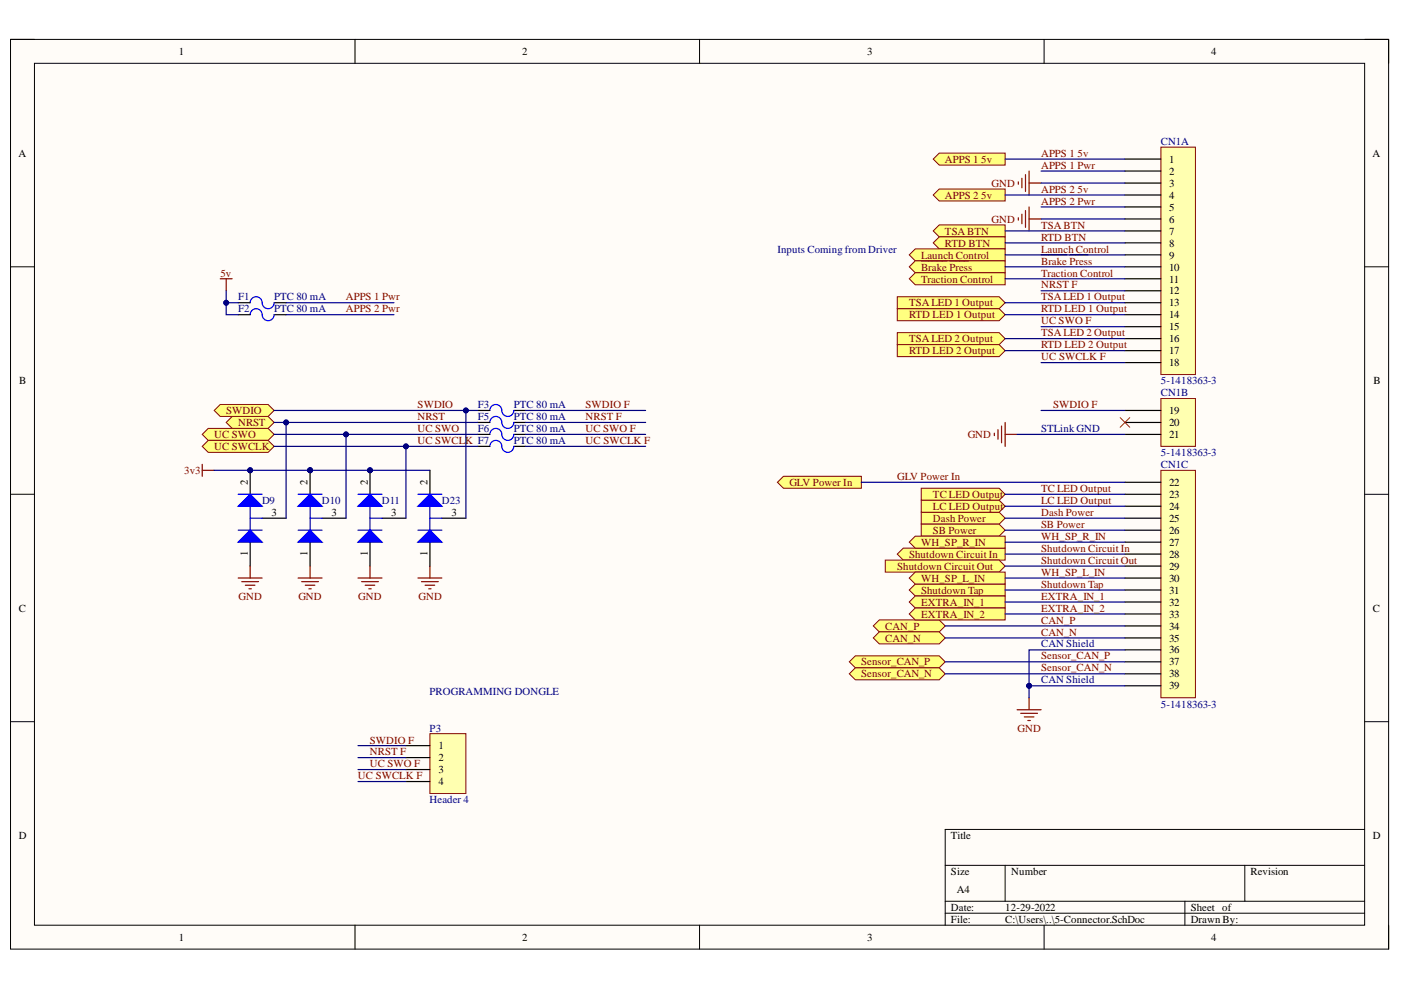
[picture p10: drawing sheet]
<svg xmlns="http://www.w3.org/2000/svg" width="297mm" height="210mm" viewBox="0 0 297 210" stroke-linecap="round" stroke-linejoin="round" font-family="sans-serif">
<defs><g id="words">
<g font-size="2.3">
<text x="37.9" y="11.7">1</text>
<text x="110.7" y="11.7">2</text>
<text x="183.9" y="11.7">3</text>
<text x="256.8" y="11.7">4</text>
<text x="3.9" y="33.3">A</text>
<text x="247.9" y="34.6">1</text>
<text x="291" y="33.3">A</text>
<text x="247.9" y="37.1">2</text>
<text x="247.9" y="39.6">3</text>
<text x="247.9" y="42.2">4</text>
<text x="247.9" y="44.7">5</text>
<text x="247.9" y="47.2">6</text>
<text x="247.9" y="49.8">7</text>
<text x="247.9" y="52.3">8</text>
<text x="247.9" y="54.8">9</text>
<text x="247.9" y="57.4">10</text>
<text x="247.9" y="59.9">11</text>
<text x="247.9" y="62.4">12</text>
<text x="247.9" y="65">13</text>
<text x="247.9" y="67.5">14</text>
<text x="247.9" y="70">15</text>
<text x="247.9" y="72.6">16</text>
<text x="247.9" y="75.1">17</text>
<text x="247.9" y="77.6">18</text>
<text x="4.1" y="81.4">B</text>
<text x="291.2" y="81.4">B</text>
<text x="247.9" y="87.8">19</text>
<text x="247.9" y="90.4">20</text>
<text x="247.9" y="92.9">21</text>
<text x="52.5" y="102.7" transform="rotate(-90 52.5 102.7)">2</text>
<text x="65.2" y="102.7" transform="rotate(-90 65.2 102.7)">2</text>
<text x="78" y="102.7" transform="rotate(-90 78 102.7)">2</text>
<text x="90.7" y="102.7" transform="rotate(-90 90.7 102.7)">2</text>
<text x="247.9" y="103.1">22</text>
<text x="247.9" y="105.6">23</text>
<text x="57.6" y="109.4">3</text>
<text x="70.3" y="109.4">3</text>
<text x="83" y="109.4">3</text>
<text x="95.7" y="109.4">3</text>
<text x="247.9" y="108.1">24</text>
<text x="247.9" y="110.7">25</text>
<text x="247.9" y="113.2">26</text>
<text x="52.5" y="117.9" transform="rotate(-90 52.5 117.9)">1</text>
<text x="65.2" y="117.9" transform="rotate(-90 65.2 117.9)">1</text>
<text x="78" y="117.9" transform="rotate(-90 78 117.9)">1</text>
<text x="90.7" y="117.9" transform="rotate(-90 90.7 117.9)">1</text>
<text x="247.9" y="115.7">27</text>
<text x="247.9" y="118.3">28</text>
<text x="247.9" y="120.8">29</text>
<text x="247.9" y="123.3">30</text>
<text x="247.9" y="125.9">31</text>
<text x="4" y="129.7">C</text>
<text x="247.9" y="128.4">32</text>
<text x="247.9" y="130.9">33</text>
<text x="291.1" y="129.7">C</text>
<text x="247.9" y="133.5">34</text>
<text x="247.9" y="136">35</text>
<text x="247.9" y="138.5">36</text>
<text x="247.9" y="141.1">37</text>
<text x="247.9" y="143.6">38</text>
<text x="247.9" y="146.2">39</text>
<text x="92.9" y="158.9">1</text>
<text x="92.9" y="161.4">2</text>
<text x="92.9" y="164">3</text>
<text x="92.9" y="166.5">4</text>
<text x="4" y="177.9">D</text>
<text x="201.6" y="177.9">Title</text>
<text x="291.1" y="177.9">D</text>
<text x="201.6" y="185.5">Size</text>
<text x="214.4" y="185.5">Number</text>
<text x="265.1" y="185.5">Revision</text>
<text x="202.9" y="189.3">A4</text>
<text x="201.6" y="193.1">Date:</text>
<text x="201.6" y="195.7">File:</text>
<text x="213.1" y="193.1">12-29-2022</text>
<text x="213.1" y="195.7">C:\Users\..\5-Connector.SchDoc</text>
<text x="252.4" y="193.1">Sheet of</text>
<text x="252.4" y="195.7">Drawn By:</text>
<text x="37.9" y="199.5">1</text>
<text x="110.7" y="199.5">2</text>
<text x="183.9" y="199.5">3</text>
<text x="256.8" y="199.5">4</text>
</g>
<g font-size="2.3" fill="#800000">
<text x="200.3" y="34.6">APPS 1</text>
<text x="208.1" y="34.6">5v</text>
<text x="220.7" y="35.8">APPS 1 Pwr</text>
<text x="220.7" y="33.3">APPS 1</text>
<text x="228.4" y="33.3">5v</text>
<text x="210.2" y="39.6">GND</text>
<text x="220.7" y="40.9">APPS 2</text>
<text x="228.4" y="40.9">5v</text>
<text x="200.3" y="42.2">APPS 2</text>
<text x="208.1" y="42.2">5v</text>
<text x="210.2" y="47.2">GND</text>
<text x="220.7" y="43.4">APPS 2 Pwr</text>
<text x="200.3" y="49.8">TSA BTN</text>
<text x="200.3" y="52.3">RTD BTN</text>
<text x="220.7" y="53.6">Launch Control</text>
<text x="220.7" y="48.5">TSA BTN</text>
<text x="220.7" y="51">RTD BTN</text>
<text x="46.8" y="58.6">5v</text>
<text x="195.3" y="54.8">Launch Control</text>
<text x="195.3" y="57.4">Brake Press</text>
<text x="195.3" y="59.9">Traction Control</text>
<text x="220.7" y="56.1">Brake Press</text>
<text x="220.7" y="58.6">Traction Control</text>
<text x="73.3" y="63.7">APPS 1 Pwr</text>
<text x="192.7" y="65">TSA LED 1 Output</text>
<text x="220.7" y="61.2">NRST F</text>
<text x="220.7" y="63.7">TSA LED 1 Output</text>
<text x="73.3" y="66.2">APPS 2 Pwr</text>
<text x="192.7" y="67.5">RTD LED 1 Output</text>
<text x="220.7" y="68.8">UC SWO F</text>
<text x="220.7" y="66.2">RTD LED 1 Output</text>
<text x="220.7" y="71.3">TSA LED 2 Output</text>
<text x="192.7" y="72.6">TSA LED 2 Output</text>
<text x="192.7" y="75.1">RTD LED 2 Output</text>
<text x="220.7" y="76.4">UC SWCLK F</text>
<text x="220.7" y="73.8">RTD LED 2 Output</text>
<text x="48" y="87.8">SWDIO</text>
<text x="88.5" y="89.1">NRST</text>
<text x="88.5" y="86.5">SWDIO</text>
<text x="124.2" y="89.1">NRST F</text>
<text x="124.2" y="86.5">SWDIO F</text>
<text x="223.3" y="86.5">SWDIO F</text>
<text x="45.4" y="92.9">UC SWO</text>
<text x="45.4" y="95.5">UC SWCLK</text>
<text x="50.5" y="90.4">NRST</text>
<text x="88.5" y="94.2">UC SWCLK F7</text>
<text x="88.5" y="91.7">UC SWO</text>
<text x="124.2" y="91.7">UC SWO F</text>
<text x="124.2" y="94.2">UC SWCLK F</text>
<text x="205.2" y="92.9">GND</text>
<text x="39.1" y="100.5">3v3</text>
<text x="190.2" y="101.8">GLV Power In</text>
<text x="167.4" y="103.1">GLV Power In</text>
<text x="197.8" y="105.6">TC LED Output</text>
<text x="220.7" y="104.3">TC LED Output</text>
<text x="220.7" y="106.9">LC LED Output</text>
<text x="197.8" y="110.7">Dash Power</text>
<text x="197.8" y="113.2">SB Power</text>
<text x="197.8" y="108.1">LC LED Output</text>
<text x="220.7" y="109.4">Dash Power</text>
<text x="220.7" y="111.9">SB Power</text>
<text x="192.7" y="118.3">Shutdown Circuit In</text>
<text x="195.3" y="115.7">WH_SP_R_IN</text>
<text x="220.7" y="117">Shutdown Circuit In</text>
<text x="220.7" y="119.5">Shutdown Circuit Out</text>
<text x="220.7" y="114.5">WH_SP_R_IN</text>
<text x="190.2" y="120.8">Shutdown Circuit Out</text>
<text x="195.3" y="125.9">Shutdown Tap</text>
<text x="195.3" y="123.3">WH_SP_L_IN</text>
<text x="220.7" y="124.6">Shutdown Tap</text>
<text x="220.7" y="122.1">WH_SP_L_IN</text>
<text x="50.6" y="127.1">GND</text>
<text x="63.3" y="127.1">GND</text>
<text x="75.9" y="127.1">GND</text>
<text x="88.7" y="127.1">GND</text>
<text x="195.3" y="128.4">EXTRA_IN_1</text>
<text x="195.3" y="130.9">EXTRA_IN_2</text>
<text x="220.7" y="127.1">EXTRA_IN_1</text>
<text x="220.7" y="129.7">EXTRA_IN_2</text>
<text x="187.7" y="133.5">CAN_P</text>
<text x="187.7" y="136">CAN_N</text>
<text x="220.7" y="132.2">CAN_P</text>
<text x="220.7" y="134.7">CAN_N</text>
<text x="182.6" y="141.1">Sensor_CAN_P</text>
<text x="182.6" y="143.6">Sensor_CAN_N</text>
<text x="220.7" y="142.4">Sensor_CAN_N</text>
<text x="220.7" y="139.8">Sensor_CAN_P</text>
<text x="215.7" y="155.1">GND</text>
<text x="78.4" y="157.6">SWDIO F</text>
<text x="78.4" y="160.2">NRST F</text>
<text x="75.9" y="165.2">UC SWCLK F</text>
<text x="78.4" y="162.7">UC SWO F</text>
</g>
<g font-size="2.3" fill="#000080">
<text x="246.1" y="30.8">CN1A</text>
<text x="164.8" y="53.6">Inputs Coming from Driver</text>
<text x="50.5" y="63.7">F1</text>
<text x="58.1" y="63.7">PTC 80 mA</text>
<text x="50.5" y="66.2">F2</text>
<text x="58.1" y="66.2">PTC 80 mA</text>
<text x="246.1" y="81.4">5-1418363-3</text>
<text x="246.1" y="84">CN1B</text>
<text x="101.3" y="89.1">F5</text>
<text x="101.3" y="86.5">F3</text>
<text x="108.9" y="89.1">PTC 80 mA</text>
<text x="108.9" y="86.5">PTC 80 mA</text>
<text x="101.3" y="91.7">F6</text>
<text x="108.9" y="91.7">PTC 80 mA</text>
<text x="108.9" y="94.2">PTC 80 mA</text>
<text x="220.7" y="91.7">STLink GND</text>
<text x="246.1" y="96.7">5-1418363-3</text>
<text x="246.1" y="99.3">CN1C</text>
<text x="55.6" y="106.9">D9</text>
<text x="68.2" y="106.9">D10</text>
<text x="80.9" y="106.9">D11</text>
<text x="93.7" y="106.9">D23</text>
<text x="220.7" y="137.3">CAN Shield</text>
<text x="91.1" y="147.4">PROGRAMMING DONGLE</text>
<text x="220.7" y="144.9">CAN Shield</text>
<text x="91.1" y="155.1">P3</text>
<text x="246.1" y="150">5-1418363-3</text>
<text x="91.1" y="170.3">Header 4</text>
</g>
</g></defs>
<path d="M2.2 8.4h292.2v192.8h-292.2z" fill-rule="evenodd" fill="#fffcf8"/>
<path d="M2.2 8.4h292.2v192.8h-292.2z" fill="none" stroke="#000" stroke-width=".21"/>
<path d="M7.3 13.4h282v182.8h-282z" fill-rule="evenodd" fill="#fffcf8"/>
<g fill="none" stroke="#000" stroke-width=".21">
<path d="M2.2 8.3h5.1M7.3 13.4h282v182.8h-282zM75.3 8.3v5.1M148.3 8.3v5.1M221.4 8.4v5M289.3 8.4h5.1v5M2.2 56.6h5.1M289.3 56.6h5.1M2.2 104.8h5.1M289.3 104.8h5.1M2.2 153h5.1M289.3 153h5.1"/>
<path d="M289.3 175.9h-88.9v20.3M75.3 196.2v5M148.3 196.2v5M200.4 183.5h88.9M200.4 191.1h88.9M200.4 193.6h88.9M213.1 183.5v7.6M221.4 196.2v5M251.2 191.1v5.1M263.9 183.5v7.6M294.4 196.2v5"/>
</g>
<path d="M46.7 59.1h2.5M48 59.1v2.5" fill="none" stroke="#800000" stroke-width=".25"/>
<path d="M55.6 64.2a1.27 1.27 0 0 0-1.3-1.3 1.27 1.27 0 0 0-1.3 1.3M58.1 64.2a1.27 1.27 0 0 1-1.2 1.3 1.27 1.27 0 0 1-1.3-1.3" fill="none" stroke="#00f" stroke-width=".25"/>
<path d="M50.5 64.2h2.5M58.1 64.2h2.6" fill="none" stroke="#000" stroke-width=".25"/>
<path d="M197.9 33.7l1.2-1.2h14v2.5h-14z" fill-rule="evenodd" fill="#ffff80"/>
<path d="M197.9 33.7l1.2-1.2h14v2.5h-14z" fill="none" stroke="#800000" stroke-width=".21"/>
<path d="M55.6 66.7a1.27 1.27 0 0 0-1.3-1.2 1.27 1.27 0 0 0-1.3 1.2M58.1 66.7a1.27 1.27 0 0 1-1.2 1.3 1.27 1.27 0 0 1-1.3-1.2" fill="none" stroke="#00f" stroke-width=".25"/>
<path d="M50.5 66.7h2.5M58.1 66.7h2.6" fill="none" stroke="#000" stroke-width=".25"/>
<path d="M215.9 38.6v.5M216.7 37.8v2M217.4 37v3.6M218.2 36.3v5M218.2 38.8h2.5" fill="none" stroke="#800000" stroke-width=".25"/>
<path d="M192.8 125.1l1.2-1.3h19.1v2.6h-19.1z" fill-rule="evenodd" fill="#ffff80"/>
<path d="M192.8 125.1l1.2-1.3h19.1v2.6h-19.1z" fill="none" stroke="#800000" stroke-width=".21"/>
<path d="M49.2 88.3h7.6l1.3 1.3-1.3 1.2h-7.6l-1.2-1.2z" fill-rule="evenodd" fill="#ffff80"/>
<path d="M49.2 88.3h7.6l1.3 1.3-1.3 1.2h-7.6l-1.2-1.2z" fill="none" stroke="#800000" stroke-width=".21"/>
<path d="M42.9 92.1l1.2-1.3h12.7l1.3 1.3-1.3 1.3h-12.7z" fill-rule="evenodd" fill="#ffff80"/>
<path d="M42.9 92.1l1.2-1.3h12.7l1.3 1.3-1.3 1.3h-12.7z" fill="none" stroke="#800000" stroke-width=".21"/>
<path d="M42.9 94.6l1.2-1.2h12.7l1.3 1.2-1.3 1.3h-12.7z" fill-rule="evenodd" fill="#ffff80"/>
<path d="M42.9 94.6l1.2-1.2h12.7l1.3 1.2-1.3 1.3h-12.7z" fill="none" stroke="#800000" stroke-width=".21"/>
<path d="M106.4 89.5a1.27 1.27 0 0 0-1.3-1.2 1.27 1.27 0 0 0-1.2 1.3M106.4 92.1a1.27 1.27 0 0 0-1.3-1.3 1.27 1.27 0 0 0-1.2 1.3M106.4 94.6a1.27 1.27 0 0 0-1.3-1.2 1.27 1.27 0 0 0-1.2 1.2M108.9 89.6a1.27 1.27 0 0 1-1.2 1.2 1.27 1.27 0 0 1-1.3-1.2M108.9 92.1a1.27 1.27 0 0 1-1.2 1.3 1.27 1.27 0 0 1-1.3-1.3M108.9 94.6a1.27 1.27 0 0 1-1.2 1.3 1.27 1.27 0 0 1-1.3-1.2" fill="none" stroke="#00f" stroke-width=".25"/>
<path d="M101.3 89.6h2.6M101.3 92.1h2.6M101.3 94.6h2.6M108.9 89.6h2.6M108.9 92.1h2.6M108.9 94.6h2.6" fill="none" stroke="#000" stroke-width=".25"/>
<path d="M42.9 98.4v2.6M42.9 99.7h2.5" fill="none" stroke="#800000" stroke-width=".25"/>
<circle cx="65.7" cy="99.7" r=".51" fill="#000080"/>
<circle cx="65.7" cy="99.7" r=".51" fill="none" stroke="#000080" stroke-width=".21"/>
<path d="M65.7 99.7v5.1M65.7 114.9v5.1" fill="none" stroke="#000" stroke-width=".25"/>
<circle cx="65.7" cy="99.7" r=".51" fill="#000080"/>
<circle cx="65.7" cy="99.7" r=".51" fill="none" stroke="#000080" stroke-width=".21"/>
<path d="M68.3 109.9h5.1" fill="none" stroke="#000" stroke-width=".25"/>
<path d="M63.2 107.3l2.5-2.5 2.6 2.5z" fill="#00f"/>
<path d="M63.2 107.3l2.5-2.5 2.6 2.5z" fill="none" stroke="#00f" stroke-width=".25"/>
<path d="M63.2 114.9l2.5-2.5 2.6 2.5z" fill="#00f"/>
<path d="M63.2 114.9l2.5-2.5 2.6 2.5zM63.2 112.4h5.1M63.2 104.8h5.1M65.7 107.3v5.1M65.7 109.9h2.6" fill="none" stroke="#00f" stroke-width=".25"/>
<path d="M63.2 122.6h5.1M64 123.3h3.5M64.7 124.1h2.1M65.5 124.8h.5M65.7 120v2.6" fill="none" stroke="#800000" stroke-width=".25"/>
<circle cx="78.4" cy="99.7" r=".51" fill="#000080"/>
<circle cx="78.4" cy="99.7" r=".51" fill="none" stroke="#000080" stroke-width=".21"/>
<path d="M78.4 99.7v5.1M78.4 114.9v5.1" fill="none" stroke="#000" stroke-width=".25"/>
<circle cx="78.4" cy="99.7" r=".51" fill="#000080"/>
<circle cx="78.4" cy="99.7" r=".51" fill="none" stroke="#000080" stroke-width=".21"/>
<path d="M81 109.9h5.1" fill="none" stroke="#000" stroke-width=".25"/>
<path d="M75.9 107.3l2.5-2.5 2.6 2.5z" fill="#00f"/>
<path d="M75.9 107.3l2.5-2.5 2.6 2.5z" fill="none" stroke="#00f" stroke-width=".25"/>
<path d="M75.9 114.9l2.5-2.5 2.6 2.5z" fill="#00f"/>
<path d="M75.9 114.9l2.5-2.5 2.6 2.5zM75.9 112.4h5.1M75.9 104.8h5.1M78.4 107.3v5.1M78.4 109.9h2.6" fill="none" stroke="#00f" stroke-width=".25"/>
<path d="M75.9 122.6h5.1M76.7 123.3h3.5M77.4 124.1h2.1M78.2 124.8h.5M78.4 120v2.6" fill="none" stroke="#800000" stroke-width=".25"/>
<circle cx="53" cy="99.7" r=".51" fill="#000080"/>
<circle cx="53" cy="99.7" r=".51" fill="none" stroke="#000080" stroke-width=".21"/>
<path d="M53 99.7v5.1M53 114.9v5.1" fill="none" stroke="#000" stroke-width=".25"/>
<circle cx="53" cy="99.7" r=".51" fill="#000080"/>
<circle cx="53" cy="99.7" r=".51" fill="none" stroke="#000080" stroke-width=".21"/>
<path d="M55.6 109.9h5.1" fill="none" stroke="#000" stroke-width=".25"/>
<path d="M50.5 107.3l2.5-2.5 2.6 2.5z" fill="#00f"/>
<path d="M50.5 107.3l2.5-2.5 2.6 2.5z" fill="none" stroke="#00f" stroke-width=".25"/>
<path d="M50.5 114.9l2.5-2.5 2.6 2.5z" fill="#00f"/>
<path d="M50.5 114.9l2.5-2.5 2.6 2.5zM50.5 112.4h5.1M50.5 104.8h5.1M53 107.3v5.1M53 109.9h2.6" fill="none" stroke="#00f" stroke-width=".25"/>
<path d="M50.5 122.6h5.1M51.3 123.3h3.5M52 124.1h2.1M52.8 124.8h.5M53 120v2.6" fill="none" stroke="#800000" stroke-width=".25"/>
<path d="M246.1 31.2h7.4v48.2h-7.4z" fill-rule="evenodd" fill="#ffffb0"/>
<path d="M246.1 31.2h7.4v48.2h-7.4z" fill="none" stroke="#800000" stroke-width=".21"/>
<g fill="none" stroke="#000" stroke-width=".25">
<path d="M238.5 33.7h7.6M238.5 36.3h7.6M238.5 38.8h7.6M238.5 41.3h7.6M238.5 43.9h7.6M238.5 46.4h7.6M238.5 49h7.6M238.5 51.5h7.6M238.5 54h7.6M238.5 56.6h7.6M238.5 59.1h7.6M238.5 61.7h7.6"/>
<path d="M238.5 64.2h7.6M238.5 66.7h7.6M238.5 69.3h7.6M238.5 71.8h7.6M238.5 74.3h7.6M238.5 76.9h7.6"/>
</g>
<path d="M246.1 84.5h7.4v10.1h-7.4z" fill-rule="evenodd" fill="#ffffb0"/>
<path d="M246.1 84.5h7.4v10.1h-7.4z" fill="none" stroke="#800000" stroke-width=".21"/>
<path d="M238.5 87h7.6M238.5 89.6h7.6M238.5 92.1h7.6" fill="none" stroke="#000" stroke-width=".25"/>
<path d="M246.1 99.7h7.4v48.2h-7.4z" fill-rule="evenodd" fill="#ffffb0"/>
<path d="M246.1 99.7h7.4v48.2h-7.4z" fill="none" stroke="#800000" stroke-width=".21"/>
<g fill="none" stroke="#000" stroke-width=".25">
<path d="M238.5 102.3h7.6M238.5 104.8h7.6M238.5 107.3h7.6M238.5 109.9h7.6M238.5 112.4h7.6M238.5 114.9h7.6M238.5 117.5h7.6M238.5 120h7.6M238.5 122.6h7.6M238.5 125.1h7.6M238.5 127.6h7.6M238.5 130.2h7.6"/>
<path d="M238.5 132.7h7.6M238.5 135.3h7.6M238.5 137.8h7.6M238.5 140.3h7.6M238.5 142.9h7.6M238.5 145.4h7.6"/>
</g>
<path d="M185.2 132.7l1.2-1.3h12.7l1.3 1.3-1.3 1.3h-12.7z" fill-rule="evenodd" fill="#ffff80"/>
<path d="M185.2 132.7l1.2-1.3h12.7l1.3 1.3-1.3 1.3h-12.7z" fill="none" stroke="#800000" stroke-width=".21"/>
<path d="M186.4 134h12.7l1.3 1.3-1.3 1.2h-12.7l-1.2-1.2z" fill-rule="evenodd" fill="#ffff80"/>
<path d="M186.4 134h12.7l1.3 1.3-1.3 1.2h-12.7l-1.2-1.2z" fill="none" stroke="#800000" stroke-width=".21"/>
<path d="M215.6 150.5h5.1M216.4 151.2h3.6M217.2 152h2M217.9 152.8h.5M218.2 147.9v2.6" fill="none" stroke="#800000" stroke-width=".25"/>
<path d="M180.1 140.3l1.3-1.2h17.7l1.3 1.2-1.3 1.3h-17.7z" fill-rule="evenodd" fill="#ffff80"/>
<path d="M180.1 140.3l1.3-1.2h17.7l1.3 1.2-1.3 1.3h-17.7z" fill="none" stroke="#800000" stroke-width=".21"/>
<path d="M180.1 142.9l1.3-1.3h17.7l1.3 1.3-1.3 1.2h-17.7z" fill-rule="evenodd" fill="#ffff80"/>
<path d="M180.1 142.9l1.3-1.3h17.7l1.3 1.3-1.3 1.2h-17.7z" fill="none" stroke="#800000" stroke-width=".21"/>
<path d="M197.9 41.3l1.2-1.2h14v2.5h-14z" fill-rule="evenodd" fill="#ffff80"/>
<path d="M197.9 41.3l1.2-1.2h14v2.5h-14z" fill="none" stroke="#800000" stroke-width=".21"/>
<path d="M215.9 46.2v.5M216.7 45.4v2M217.4 44.7v3.5M218.2 43.9v5.1M218.2 46.4h2.5" fill="none" stroke="#800000" stroke-width=".25"/>
<path d="M197.9 49l1.2-1.3h14v2.5h-14z" fill-rule="evenodd" fill="#ffff80"/>
<path d="M197.9 49l1.2-1.3h14v2.5h-14z" fill="none" stroke="#800000" stroke-width=".21"/>
<path d="M197.9 51.5l1.2-1.3h14v2.6h-14z" fill-rule="evenodd" fill="#ffff80"/>
<path d="M197.9 51.5l1.2-1.3h14v2.6h-14z" fill="none" stroke="#800000" stroke-width=".21"/>
<path d="M192.8 54l1.2-1.2h19.1v2.5h-19.1z" fill-rule="evenodd" fill="#ffff80"/>
<path d="M192.8 54l1.2-1.2h19.1v2.5h-19.1z" fill="none" stroke="#800000" stroke-width=".21"/>
<path d="M210.8 91.9v.5M211.6 91.1v2M212.3 90.3v3.6M213.1 89.6v5M213.1 92.1h2.5" fill="none" stroke="#800000" stroke-width=".25"/>
<path d="M190.2 70.5h21.6l1.3 1.3-1.3 1.3h-21.6z" fill-rule="evenodd" fill="#ffff80"/>
<path d="M190.2 70.5h21.6l1.3 1.3-1.3 1.3h-21.6z" fill="none" stroke="#800000" stroke-width=".21"/>
<path d="M190.2 73.1h21.6l1.3 1.2-1.3 1.3h-21.6z" fill-rule="evenodd" fill="#ffff80"/>
<path d="M190.2 73.1h21.6l1.3 1.2-1.3 1.3h-21.6z" fill="none" stroke="#800000" stroke-width=".21"/>
<path d="M190.2 62.9h21.6l1.3 1.3-1.3 1.3h-21.6z" fill-rule="evenodd" fill="#ffff80"/>
<path d="M190.2 62.9h21.6l1.3 1.3-1.3 1.3h-21.6z" fill="none" stroke="#800000" stroke-width=".21"/>
<path d="M190.2 65.5h21.6l1.3 1.2-1.3 1.3h-21.6z" fill-rule="evenodd" fill="#ffff80"/>
<path d="M190.2 65.5h21.6l1.3 1.2-1.3 1.3h-21.6z" fill="none" stroke="#800000" stroke-width=".21"/>
<path d="M192.8 56.6l1.2-1.3h19.1v2.5h-19.1z" fill-rule="evenodd" fill="#ffff80"/>
<path d="M192.8 56.6l1.2-1.3h19.1v2.5h-19.1z" fill="none" stroke="#800000" stroke-width=".21"/>
<path d="M195.3 55.3h5.5M201.4 55.3h3.9" fill="none" stroke="#800000" stroke-width=".25"/>
<path d="M192.8 59.1l1.2-1.3h19.1v2.6h-19.1z" fill-rule="evenodd" fill="#ffff80"/>
<path d="M192.8 59.1l1.2-1.3h19.1v2.6h-19.1z" fill="none" stroke="#800000" stroke-width=".21"/>
<path d="M164.8 102.3l1.3-1.3h16.5v2.5h-16.5z" fill-rule="evenodd" fill="#ffff80"/>
<path d="M164.8 102.3l1.3-1.3h16.5v2.5h-16.5z" fill="none" stroke="#800000" stroke-width=".21"/>
<path d="M220.7 54h5.5M226.8 54h3.9" fill="none" stroke="#800000" stroke-width=".25"/>
<path d="M237.5 88.5l2 2.1M239.5 88.5l-2 2.1" fill="none" stroke="#f00" stroke-width=".21"/>
<path d="M45.4 87l1.3-1.2h10.1l1.3 1.2-1.3 1.3h-10.1z" fill-rule="evenodd" fill="#ffff80"/>
<path d="M45.4 87l1.3-1.2h10.1l1.3 1.2-1.3 1.3h-10.1z" fill="none" stroke="#800000" stroke-width=".21"/>
<path d="M106.4 87a1.27 1.27 0 0 0-1.3-1.2 1.27 1.27 0 0 0-1.2 1.2M108.9 87a1.27 1.27 0 0 1-1.2 1.3 1.27 1.27 0 0 1-1.3-1.2" fill="none" stroke="#00f" stroke-width=".25"/>
<path d="M91.2 99.7v5.1M101.3 87h2.6M108.9 87h2.6M91.2 114.9v5.1M93.7 109.9h5.1" fill="none" stroke="#000" stroke-width=".25"/>
<path d="M88.6 122.6h5.1M89.4 123.3h3.5M90.1 124.1h2.1M90.9 124.8h.5M91.2 120v2.6" fill="none" stroke="#800000" stroke-width=".25"/>
<path d="M88.6 107.3l2.6-2.5 2.5 2.5z" fill="#00f"/>
<path d="M88.6 107.3l2.6-2.5 2.5 2.5z" fill="none" stroke="#00f" stroke-width=".25"/>
<path d="M88.6 114.9l2.6-2.5 2.5 2.5z" fill="#00f"/>
<path d="M88.6 114.9l2.6-2.5 2.5 2.5zM88.6 112.4h5.1M88.6 104.8h5.1M91.2 107.3v5.1M91.2 109.9h2.5" fill="none" stroke="#00f" stroke-width=".25"/>
<path d="M91.2 155.6h7.6v12.6h-7.6z" fill-rule="evenodd" fill="#ffffb0"/>
<path d="M91.2 155.6h7.6v12.6h-7.6z" fill="none" stroke="#800000" stroke-width=".21"/>
<path d="M86.1 158.1h5.1M86.1 160.6h5.1M86.1 163.2h5.1M86.1 165.7h5.1" fill="none" stroke="#000" stroke-width=".25"/>
<path d="M190.2 117.5l1.3-1.3h21.6v2.5h-21.6z" fill-rule="evenodd" fill="#ffff80"/>
<path d="M190.2 117.5l1.3-1.3h21.6v2.5h-21.6z" fill="none" stroke="#800000" stroke-width=".21"/>
<path d="M187.7 118.7h24.1l1.3 1.3-1.3 1.3h-24.1z" fill-rule="evenodd" fill="#ffff80"/>
<path d="M187.7 118.7h24.1l1.3 1.3-1.3 1.3h-24.1z" fill="none" stroke="#800000" stroke-width=".21"/>
<path d="M195.3 108.6h16.5l1.3 1.3-1.3 1.2h-16.5z" fill-rule="evenodd" fill="#ffff80"/>
<path d="M195.3 108.6h16.5l1.3 1.3-1.3 1.2h-16.5z" fill="none" stroke="#800000" stroke-width=".21"/>
<path d="M195.3 111.1h16.5l1.3 1.3-1.3 1.3h-16.5z" fill-rule="evenodd" fill="#ffff80"/>
<path d="M195.3 111.1h16.5l1.3 1.3-1.3 1.3h-16.5z" fill="none" stroke="#800000" stroke-width=".21"/>
<path d="M195.3 103.5h16.5l1.3 1.3-1.3 1.3h-16.5z" fill-rule="evenodd" fill="#ffff80"/>
<path d="M195.3 103.5h16.5l1.3 1.3-1.3 1.3h-16.5z" fill="none" stroke="#800000" stroke-width=".21"/>
<path d="M195.3 106.1h16.5l1.3 1.2-1.3 1.3h-16.5z" fill-rule="evenodd" fill="#ffff80"/>
<path d="M195.3 106.1h16.5l1.3 1.2-1.3 1.3h-16.5z" fill="none" stroke="#800000" stroke-width=".21"/>
<path d="M192.8 114.9l1.2-1.2h19.1v2.5h-19.1z" fill-rule="evenodd" fill="#ffff80"/>
<path d="M192.8 114.9l1.2-1.2h19.1v2.5h-19.1z" fill="none" stroke="#800000" stroke-width=".21"/>
<path d="M192.8 122.6l1.2-1.3h19.1v2.5h-19.1z" fill-rule="evenodd" fill="#ffff80"/>
<path d="M192.8 122.6l1.2-1.3h19.1v2.5h-19.1z" fill="none" stroke="#800000" stroke-width=".21"/>
<path d="M194 126.4h19.1v2.5h-19.1l-1.2-1.3z" fill-rule="evenodd" fill="#ffff80"/>
<path d="M194 126.4h19.1v2.5h-19.1l-1.2-1.3z" fill="none" stroke="#800000" stroke-width=".21"/>
<path d="M213.1 33.7h25.4M48 61.6v2.6h2.5" fill="none" stroke="#000080" stroke-width=".25"/>
<circle cx="48" cy="64.2" r=".51" fill="#000080"/>
<circle cx="48" cy="64.2" r=".51" fill="none" stroke="#000080" stroke-width=".21"/>
<path d="M48 64.2v2.5h2.5" fill="none" stroke="#000080" stroke-width=".25"/>
<circle cx="48" cy="64.2" r=".51" fill="#000080"/>
<circle cx="48" cy="64.2" r=".51" fill="none" stroke="#000080" stroke-width=".21"/>
<path d="M220.7 36.3h17.8M220.7 38.8h17.8M60.7 64.2h22.8M60.7 66.7h22.8M45.4 99.7h20.3M111.5 89.6h25.4M111.5 92.1h25.4M111.5 94.6h25.4M182.6 102.3h55.9" fill="none" stroke="#000080" stroke-width=".25"/>
<circle cx="53" cy="99.7" r=".51" fill="#000080"/>
<circle cx="53" cy="99.7" r=".51" fill="none" stroke="#000080" stroke-width=".21"/>
<circle cx="65.7" cy="99.7" r=".51" fill="#000080"/>
<circle cx="65.7" cy="99.7" r=".51" fill="none" stroke="#000080" stroke-width=".21"/>
<path d="M58.1 89.6h43.2" fill="none" stroke="#000080" stroke-width=".25"/>
<circle cx="60.7" cy="89.6" r=".51" fill="#000080"/>
<circle cx="60.7" cy="89.6" r=".51" fill="none" stroke="#000080" stroke-width=".21"/>
<path d="M58.1 92.1h43.2" fill="none" stroke="#000080" stroke-width=".25"/>
<circle cx="73.4" cy="92.1" r=".51" fill="#000080"/>
<circle cx="73.4" cy="92.1" r=".51" fill="none" stroke="#000080" stroke-width=".21"/>
<path d="M200.4 132.7h38.1M200.4 135.3h38.1M218.2 145.4h20.3" fill="none" stroke="#000080" stroke-width=".25"/>
<circle cx="218.2" cy="145.4" r=".51" fill="#000080"/>
<circle cx="218.2" cy="145.4" r=".51" fill="none" stroke="#000080" stroke-width=".21"/>
<path d="M238.5 137.8h-20.3v10.1" fill="none" stroke="#000080" stroke-width=".25"/>
<circle cx="218.2" cy="145.4" r=".51" fill="#000080"/>
<circle cx="218.2" cy="145.4" r=".51" fill="none" stroke="#000080" stroke-width=".21"/>
<g fill="none" stroke="#000080" stroke-width=".25">
<path d="M213.1 41.3h25.4M213.1 49h25.4M213.1 51.5h25.4M213.1 54h25.4M213.1 56.6h25.4M213.1 59.1h25.4M220.7 46.4h17.8M220.7 43.9h17.8M213.1 71.8h25.4M213.1 74.3h25.4M213.1 64.2h25.4M213.1 66.7h25.4"/>
<path d="M220.7 61.7h17.8M220.7 69.3h17.8M220.7 76.9h17.8M58.1 87h43.2M215.6 92.1h22.9M213.1 125.1h25.4M213.1 127.6h25.4M200.4 140.3h38.1M200.4 142.9h38.1"/>
</g>
<circle cx="98.8" cy="87" r=".51" fill="#000080"/>
<circle cx="98.8" cy="87" r=".51" fill="none" stroke="#000080" stroke-width=".21"/>
<path d="M65.7 99.7h25.5M111.5 87h25.4M220.7 87h17.8" fill="none" stroke="#000080" stroke-width=".25"/>
<circle cx="78.4" cy="99.7" r=".51" fill="#000080"/>
<circle cx="78.4" cy="99.7" r=".51" fill="none" stroke="#000080" stroke-width=".21"/>
<circle cx="65.7" cy="99.7" r=".51" fill="#000080"/>
<circle cx="65.7" cy="99.7" r=".51" fill="none" stroke="#000080" stroke-width=".21"/>
<path d="M86.1 94.6v15.3" fill="none" stroke="#000080" stroke-width=".25"/>
<circle cx="86.1" cy="94.6" r=".51" fill="#000080"/>
<circle cx="86.1" cy="94.6" r=".51" fill="none" stroke="#000080" stroke-width=".21"/>
<path d="M60.7 89.6v20.3" fill="none" stroke="#000080" stroke-width=".25"/>
<circle cx="60.7" cy="89.6" r=".51" fill="#000080"/>
<circle cx="60.7" cy="89.6" r=".51" fill="none" stroke="#000080" stroke-width=".21"/>
<path d="M73.4 92.1v17.8" fill="none" stroke="#000080" stroke-width=".25"/>
<circle cx="73.4" cy="92.1" r=".51" fill="#000080"/>
<circle cx="73.4" cy="92.1" r=".51" fill="none" stroke="#000080" stroke-width=".21"/>
<path d="M98.8 87v22.9" fill="none" stroke="#000080" stroke-width=".25"/>
<circle cx="98.8" cy="87" r=".51" fill="#000080"/>
<circle cx="98.8" cy="87" r=".51" fill="none" stroke="#000080" stroke-width=".21"/>
<path d="M58.1 94.6h43.2M213.1 117.5h25.4M213.1 120h25.4M75.9 158.1h10.2M75.9 160.6h10.2M75.9 163.2h10.2M75.9 165.7h10.2" fill="none" stroke="#000080" stroke-width=".25"/>
<circle cx="86.1" cy="94.6" r=".51" fill="#000080"/>
<circle cx="86.1" cy="94.6" r=".51" fill="none" stroke="#000080" stroke-width=".21"/>
<path d="M213.1 109.9h25.4M213.1 112.4h25.4M213.1 114.9h25.4M213.1 104.8h25.4M213.1 107.3h25.4M213.1 122.6h25.4" fill="none" stroke="#000080" stroke-width=".25"/>
<path d="M192.8 130.2l1.2-1.3h19.1v2.5h-19.1z" fill-rule="evenodd" fill="#ffff80"/>
<path d="M192.8 130.2l1.2-1.3h19.1v2.5h-19.1z" fill="none" stroke="#800000" stroke-width=".21"/>
<path d="M213.1 130.2h25.4" fill="none" stroke="#000080" stroke-width=".25"/>
<use href="#words"/>
</svg>
